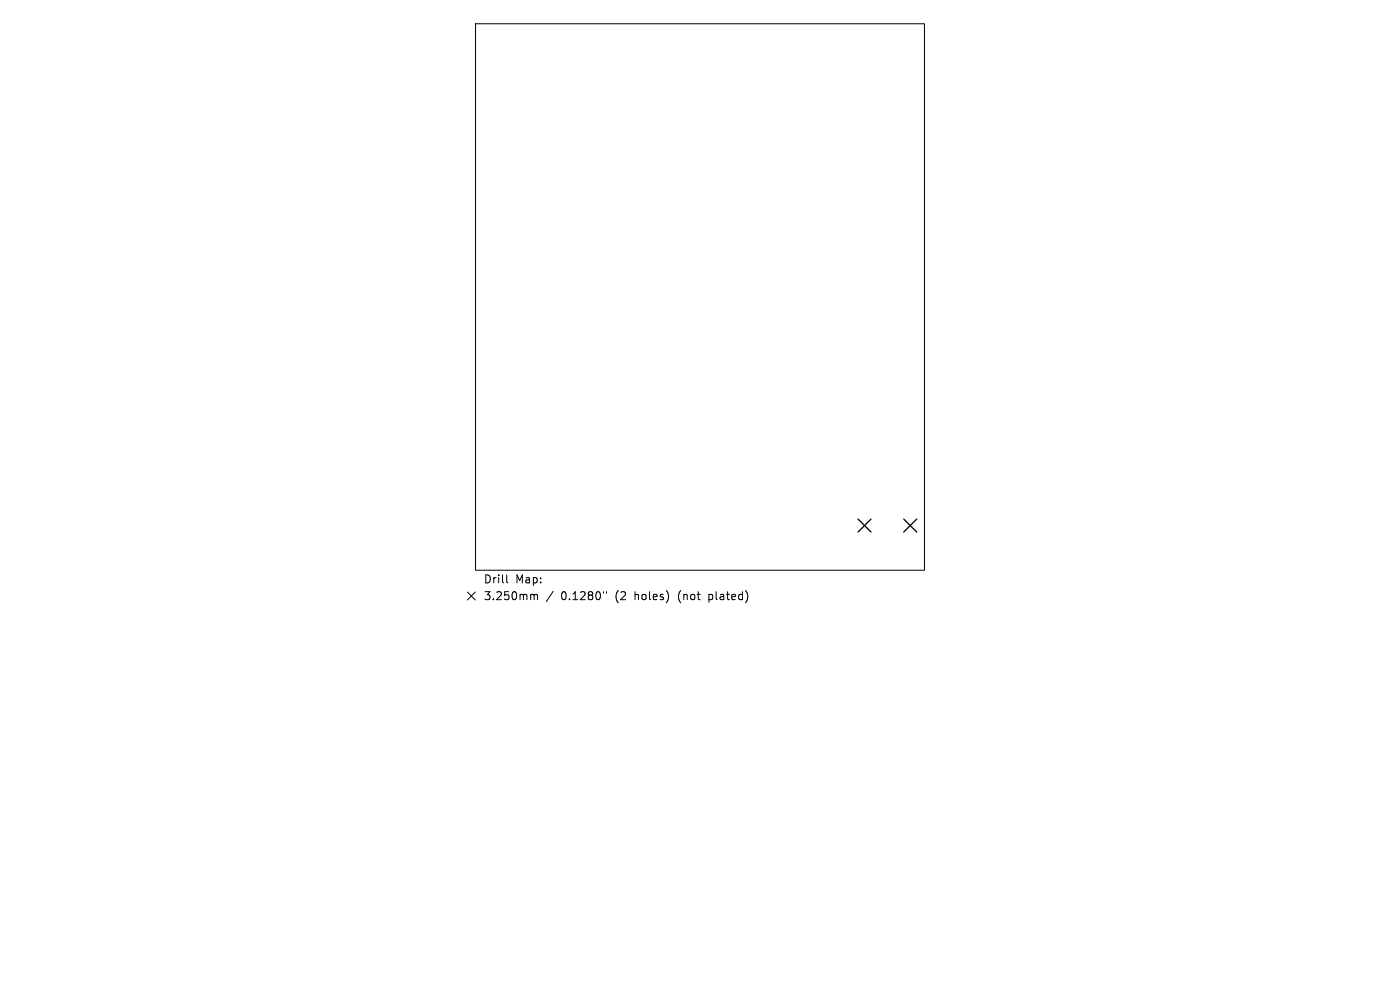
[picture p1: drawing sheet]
<svg xmlns="http://www.w3.org/2000/svg" width="297mm" height="210mm" viewBox="0 0 297 210" stroke-linecap="round" stroke-linejoin="round" font-family="sans-serif">
<defs><g id="words">
<g font-size="2.4">
<text x="102.5" y="124">Drill</text>
<text x="109.3" y="124">Map:</text>
<text x="102.5" y="127.5">3.250mm</text>
<text x="119" y="127.5">0.1280&quot;</text>
<text x="130.7" y="127.5">(2</text>
<text x="134.9" y="127.5">holes)</text>
<text x="144.3" y="127.5">(not</text>
<text x="150.9" y="127.5">plated)</text>
</g>
</g></defs>
<path d="M100.9 5h95.2v116h-95.2zM99.1 125.6l1.7 1.7M100.8 125.6l-1.7 1.7M107.5 121.9v1.5l.2 .2M112.8 126.1l.4 .1 .1 .1M113.3 126.3l.3-.2 .4 .1v1M113.3 126.3v.9M117.4 125.4l-1.5 2.2M128 125.5v.3M128.7 125.5v.3" fill="none" stroke="#000" stroke-width=".21"/>
<path d="M182 110.1l2.8 2.8M184.8 110.1l-2.8 2.8M191.7 110.1l2.8 2.8M194.5 110.1l-2.8 2.8" fill="none" stroke="#000" stroke-width=".28"/>
<use href="#words"/>
</svg>
